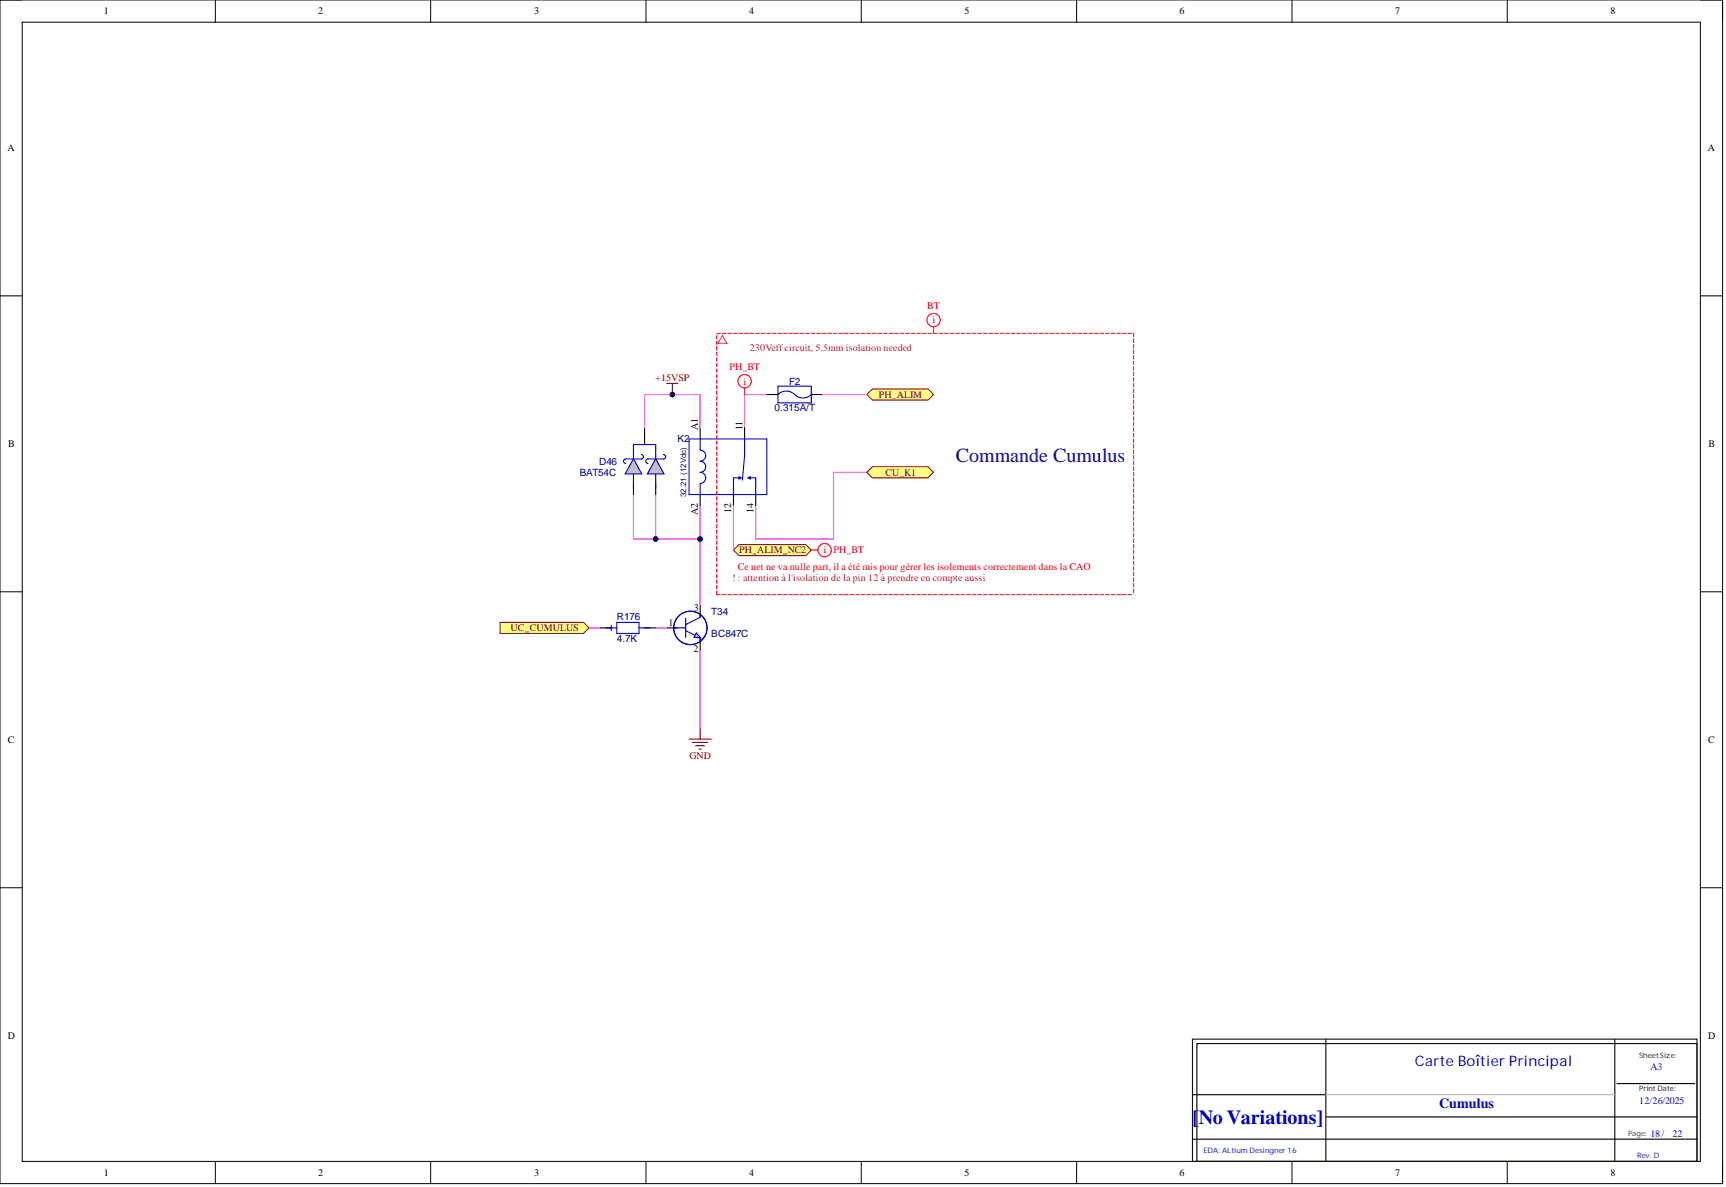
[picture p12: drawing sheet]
<svg xmlns="http://www.w3.org/2000/svg" width="393mm" height="271mm" viewBox="0 0 393 271" stroke-linecap="round" stroke-linejoin="round" font-family="sans-serif">
<defs><g id="words">
<text font-size="4.6" fill="#000080" x="217.8" y="105.4">Commande Cumulus</text>
<text font-size="4.6" fill="#0000bf" x="271.8" y="256.1">[No Variations]</text>
<text font-size="3.3" fill="#0000bf" x="322.4" y="243">Carte Boîtier Principal</text>
<text font-size="3.2" fill="#0000bf" x="328" y="252.7">Cumulus</text>
<g font-size="2.3">
<text x="23.6" y="3.3">1</text>
<text x="72.5" y="3.3">2</text>
<text x="121.7" y="3.3">3</text>
<text x="170.7" y="3.3">4</text>
<text x="219.8" y="3.3">5</text>
<text x="268.8" y="3.3">6</text>
<text x="317.9" y="3.3">7</text>
<text x="367" y="3.3">8</text>
<text x="1.7" y="34.5">A</text>
<text x="389.2" y="34.5">A</text>
<text x="1.9" y="101.9">B</text>
<text x="159.1" y="98" transform="rotate(-90 159.1 98)">A1</text>
<text x="169.2" y="98" transform="rotate(-90 169.2 98)">11</text>
<text x="389.4" y="101.9">B</text>
<text x="159.1" y="117.5" transform="rotate(-90 159.1 117.5)">A2</text>
<text x="166.7" y="117" transform="rotate(-90 166.7 117)">12</text>
<text x="171.7" y="117" transform="rotate(-90 171.7 117)">14</text>
<text x="152.4" y="142.6">1</text>
<text x="158.1" y="139.3">3</text>
<text x="158" y="148.6">2</text>
<text x="1.8" y="169.4">C</text>
<text x="389.3" y="169.4">C</text>
<text x="1.8" y="236.9">D</text>
<text x="389.3" y="236.9">D</text>
<text x="23.6" y="268">1</text>
<text x="72.5" y="268">2</text>
<text x="121.7" y="268">3</text>
<text x="170.7" y="268">4</text>
<text x="219.8" y="268">5</text>
<text x="268.8" y="268">6</text>
<text x="317.9" y="268">7</text>
<text x="367" y="268">8</text>
</g>
<g font-size="2.3" fill="#f00">
<text x="211.3" y="70.4">BT</text>
<text x="212.5" y="73.7">i</text>
<text x="166.2" y="84.4">PH_BT</text>
<text x="169.4" y="87.7">i</text>
<text x="168.2" y="130">Ce net ne va nulle part, il a été mis pour gérer les isolements correctement dans la CAO</text>
<text x="187.7" y="126.2">i</text>
<text x="190" y="126.2">PH_BT</text>
</g>
<g font-size="2.3" fill="#a1006a">
<text x="170.9" y="80.1">230Veffcircuit, 5.5mm isolation needed</text>
<text x="166.9" y="132.5">! : attention à l'isolation de la pin 12 à prendre en compte aussi</text>
</g>
<g font-size="2.3" fill="#800000">
<text x="149.3" y="86.9">+15VSP</text>
<text x="200.3" y="90.7">PH_ALIM</text>
<text x="201.8" y="108.4">CU_K1</text>
<text x="168.4" y="126.2">PH_ALIM_NC2</text>
<text x="116.3" y="143.9">UC_CUMULUS</text>
<text x="157.1" y="173">GND</text>
</g>
<g font-size="2.3" fill="#000080">
<text x="179.8" y="87.7">F2</text>
<text x="176.5" y="93.7">0.315A/T</text>
<text x="154.4" y="100.8">K2</text>
<text x="136.5" y="105.9">D46</text>
<text x="132.1" y="108.4">BAT54C</text>
<text x="140.6" y="141.4">R176</text>
<text x="162.1" y="140.1">T34</text>
<text x="140.6" y="146.4">4.7K</text>
<text x="162.1" y="145.2">BC847C</text>
</g>
<g font-size="2.3" fill="#00f">
<text x="376.1" y="244">A3</text>
<text x="373.6" y="251.6">12/26/2025</text>
<text x="376.1" y="259.2">18/</text>
<text x="381.2" y="259.2">22</text>
</g>
<text font-size="1.8" fill="#000080" x="156.4" y="113.3" transform="rotate(-90 156.4 113.3)">32.21 (12Vdc)</text>
<text font-size="1.7" fill="#172721" x="373.6" y="241.2">SheetSize:</text>
<text font-size="1.7" fill="#001b31" x="373.6" y="248.8">Print Date:</text>
<g font-size="1.7" fill="#00f">
<text x="274.3" y="262.7">EDA: ALtium Desingner 16</text>
<text x="373.1" y="264">Rev. D</text>
</g>
<text font-size="1.7" fill="#323543" x="371" y="258.9">Page:</text>
</g></defs>
<g fill="none" stroke="#000" stroke-width=".23">
<path d="M0 0h392.6v269.8h-392.6zM0 0h5.1M49.1 0v5.1M98.1 0v5.1M147.2 0v5.1M196.3 0v5.1M245.4 0v5.1M294.4 0v5.1M343.5 0v5.1M387.5 0h5.1v5.1M5.1 5.1h382.4v259.6h-382.4zM0 67.4h5.1"/>
<path d="M387.5 67.4h5.1M0 134.9h5.1M387.5 134.9h5.1M0 202.4h5.1M387.5 202.4h5.1M49.1 264.7v5.1M98.1 264.7v5.1M147.2 264.7v5.1M196.3 264.7v5.1M245.4 264.7v5.1M294.4 264.7v5.1M343.5 264.7v5.1"/>
<path d="M392.6 264.7v5.1"/>
</g>
<path d="M144.4 112.7v10.2h15.2" fill="none" stroke="#f0f" stroke-width=".25"/>
<circle cx="149.4" cy="122.9" r=".51" fill="#000080"/>
<circle cx="149.4" cy="122.9" r=".51" fill="none" stroke="#000080" stroke-width=".23"/>
<circle cx="159.6" cy="122.9" r=".51" fill="#000080"/>
<circle cx="159.6" cy="122.9" r=".51" fill="none" stroke="#000080" stroke-width=".23"/>
<path d="M149.4 112.7v10.2" fill="none" stroke="#f0f" stroke-width=".25"/>
<circle cx="149.4" cy="122.9" r=".51" fill="#000080"/>
<circle cx="149.4" cy="122.9" r=".51" fill="none" stroke="#000080" stroke-width=".23"/>
<path d="M159.6 115.3v22.8" fill="none" stroke="#f0f" stroke-width=".25"/>
<circle cx="159.6" cy="122.9" r=".51" fill="#000080"/>
<circle cx="159.6" cy="122.9" r=".51" fill="none" stroke="#000080" stroke-width=".23"/>
<path d="M174.8 89.9h-5.1v7.6M197.6 107.7h-7.6v15.2h-17.8v-7.6" fill="none" stroke="#f0f" stroke-width=".25"/>
<path d="M159.6 97.5v2.6M169.7 97.5v2.6M159.6 112.7v2.6M167.2 112.7v2.6M172.2 112.7v2.6" fill="none" stroke="#000" stroke-width=".25"/>
<path d="M157 100.1h17.8v12.6h-17.8zM159.6 100.1v2.5a1.27 1.27 0 0 1 1.2 1.3 1.27 1.27 0 0 1-1.2 1.2 1.27 1.27 0 0 1 1.2 1.3 1.27 1.27 0 0 1-1.2 1.3 1.27 1.27 0 0 1 1.2 1.2 1.27 1.27 0 0 1-1.2 1.3v2.5M168.4 108.7l.5 .2-.5 .3zM168.4 108.9h-1.2v3.8M169.7 100.1v3.8l-.5 5.5M170.5 108.9l.5-.2v.5zM171 108.9h1.2v3.8" fill="none" stroke="#00f" stroke-width=".25"/>
<path d="M114 141.9h19l1.2 1.2-1.2 1.3h-19z" fill-rule="evenodd" fill="#ffff80"/>
<path d="M114 141.9h19l1.2 1.2-1.2 1.3h-19z" fill="none" stroke="#800000" stroke-width=".23"/>
<path d="M198.8 106.4h12.7l1.2 1.3-1.2 1.2h-12.7l-1.2-1.2z" fill-rule="evenodd" fill="#ffff80"/>
<path d="M198.8 106.4h12.7l1.2 1.3-1.2 1.2h-12.7l-1.2-1.2z" fill="none" stroke="#800000" stroke-width=".23"/>
<path d="M152 87.4h2.5M153.2 87.4v2.5" fill="none" stroke="#800000" stroke-width=".25"/>
<circle cx="153.2" cy="89.9" r=".51" fill="#000080"/>
<circle cx="153.2" cy="89.9" r=".51" fill="none" stroke="#000080" stroke-width=".23"/>
<path d="M157 168.5h5.1M157.8 169.2h3.5M158.5 170h2.1M159.3 170.8h.5M159.6 165.9v2.6" fill="none" stroke="#800000" stroke-width=".25"/>
<path d="M159.6 148.2v17.7" fill="none" stroke="#f0f" stroke-width=".25"/>
<path d="M159.6 138.1v2.5M152 143.1h2.5M159.6 145.7v2.5" fill="none" stroke="#000" stroke-width=".25"/>
<path d="M156.3 143.8l3.3 1.6v.8" fill="none" stroke="#00f" stroke-width=".25"/>
<path d="M158.7 144.3l1 1.1-1.5-.1z" fill="#c0c0c0"/>
<g fill="none" stroke="#00f" stroke-width=".25">
<path d="M153.6 143.1h2.7M156.3 140.9v4.4M158.7 144.3l1 1.1-1.5-.1zM159.6 140.1v.6l-3.3 1.7"/>
<circle cx="157.3" cy="143.1" r="3.8"/>
</g>
<path d="M134.2 143.1h2.6M149.4 143.1h2.6" fill="none" stroke="#f0f" stroke-width=".25"/>
<path d="M146.9 97.5v3.8M144.4 110.2v2.5M149.4 110.2v2.5" fill="none" stroke="#000" stroke-width=".25"/>
<path d="M149.4 104.6l1.9 3.4h-3.8z" fill="#c0c0c0"/>
<path d="M149.4 104.6l1.9 3.4h-3.8z" fill="none" stroke="#00f" stroke-width=".25"/>
<path d="M144.4 104.6l1.9 3.4h-3.8z" fill="#c0c0c0"/>
<path d="M177.3 89.9a2.89 2.89 0 0 1 4.3 .4 2.67 2.67 0 0 0 3.3-.4M177.3 88h7.6v3.8h-7.6zM144.4 104.6l1.9 3.4h-3.8zM144.4 104.6v-3.3h5v3.3M144.4 108.2v3M146.1 103.6a.51 .51 0 0 1 .5 .5 .51 .51 0 0 1-.5 .5h-3.5a.51 .51 0 0 0-.5 .5 .51 .51 0 0 0 .5 .5M149.4 108.2v3M151.2 103.6a.51 .51 0 0 1 .5 .5 .51 .51 0 0 1-.5 .5h-3.5a.51 .51 0 0 0-.5 .5 .51 .51 0 0 0 .5 .5M138 143.1h2.6M139.3 142.5v1.3M140.6 141.9h5v2.5h-5zM145.6 143.1h2.6" fill="none" stroke="#00f" stroke-width=".25"/>
<path d="M174.8 89.9h2.5M184.9 89.9h2.5M136.8 143.1h2.5M146.9 143.1h2.5" fill="none" stroke="#000" stroke-width=".25"/>
<g fill="none" stroke="#f00" stroke-width=".25">
<path d="M163.4 76.5v.8M163.4 77.7v.8M163.4 79v.8M163.4 76h.8M164.6 76h.8M165.9 76h.8M167.2 76h.8M168.4 76h.8M169.7 76h.8M171 76h.7M172.2 76h.8M173.5 76h.8"/>
<path d="M174.8 76h.7M176 76h.8M177.3 76h.8M178.6 76h.7M179.8 76h.8M181.1 76h.8M182.4 76h.7M183.6 76h.8M184.9 76h.8M186.2 76h.7M187.4 76h.8M188.7 76h.8"/>
<path d="M190 76h.7M191.2 76h.8M192.5 76h.8M193.8 76h.7M195 76h.8M196.3 76h.8M197.6 76h.7M198.8 76h.8M200.1 76h.8M201.4 76h.7M202.6 76h.8M203.9 76h.8"/>
<path d="M205.2 76h.7M206.4 76h.8M207.7 76h.8M208.9 76h.8M210.2 76h.8M211.5 76h.8M212.7 74.5v1.5h.8M214 76h.8M215.3 76h.8M216.5 76h.8M217.8 76h.8M219.1 76h.8"/>
<path d="M220.3 76h.8M221.6 76h.8M222.9 76h.8M224.1 76h.8M225.4 76h.8M226.7 76h.8M227.9 76h.8M229.2 76h.8M230.5 76h.8M231.7 76h.8M233 76h.8M234.3 76h.8"/>
<path d="M235.5 76h.8M236.8 76h.8M238.1 76h.8M239.3 76h.8M240.6 76h.8M241.9 76h.8M243.1 76h.8M244.4 76h.8M245.7 76h.8M246.9 76h.8M248.2 76h.8M249.5 76h.8"/>
<path d="M250.7 76h.8M252 76h.8M253.3 76h.8M254.5 76h.8M255.8 76h.8M257.1 76h.8M258.3 76v.8M258.3 77.3v.8M258.3 78.5v.8M258.3 79.8v.8M163.4 80.3v.8M163.4 81.5v.8"/>
<path d="M163.4 82.8v.8M163.4 84.1v.8M163.4 85.3v.8M163.4 86.6v.8M163.4 87.9v.8M163.4 89.1v.8M163.4 90.4v.8M163.4 91.7v.8M163.4 92.9v.8M163.4 94.2v.8M163.4 95.5v.8M163.4 96.7v.8"/>
<path d="M163.4 98v.8M163.4 99.3v.8M258.3 81.1v.8M258.3 82.3v.8M258.3 83.6v.8M258.3 84.9v.8M258.3 86.1v.8M258.3 87.4v.8M258.3 88.7v.8M258.3 89.9v.8M258.3 91.2v.8M258.3 92.5v.8"/>
<path d="M258.3 93.7v.8M258.3 95v.8M258.3 96.3v.8M258.3 97.5v.8M258.3 98.8v.8M163.4 100.5v.8M163.4 101.8v.8M163.4 103.1v.8M163.4 104.3v.8M163.4 105.6v.8M163.4 106.9v.8M163.4 108.1v.8"/>
<path d="M163.4 109.4v.8M163.4 110.7v.8M163.4 111.9v.8M163.4 113.2v.8M163.4 114.5v.8M163.4 115.7v.8M163.4 117v.8M163.4 118.3v.8M163.4 119.5v.8M258.3 100.1v.8M258.3 101.3v.8M258.3 102.6v.8"/>
<path d="M258.3 103.9v.8M258.3 105.1v.8M258.3 106.4v.8M258.3 107.7v.8M258.3 108.9v.8M258.3 110.2v.8M258.3 111.5v.8M258.3 112.7v.8M258.3 114v.8M258.3 115.3v.8M258.3 116.5v.8M258.3 117.8v.8"/>
<path d="M258.3 119.1v.8M163.4 120.8v.8M163.4 122.1v.8M163.4 123.3v.8M163.4 124.6v.8M163.4 125.9v.8M163.4 127.1v.8M163.4 128.4v.8M163.4 129.7v.8M163.4 130.9v.8M163.4 132.2v.8M163.4 133.5v.8"/>
<path d="M163.4 134.7v.8h.8M164.6 135.5h.8M165.9 135.5h.8M167.2 135.5h.8M168.4 135.5h.8M169.7 135.5h.8M171 135.5h.7M172.2 135.5h.8M173.5 135.5h.8M174.8 135.5h.7M176 135.5h.8M177.3 135.5h.8"/>
<path d="M178.6 135.5h.7M179.8 135.5h.8M181.1 135.5h.8M182.4 135.5h.7M183.6 135.5h.8M184.9 135.5h.8M186.2 135.5h.7M187.4 135.5h.8M188.7 135.5h.8M190 135.5h.7M191.2 135.5h.8M192.5 135.5h.8"/>
<path d="M193.8 135.5h.7M195 135.5h.8M196.3 135.5h.8M197.6 135.5h.7M198.8 135.5h.8M200.1 135.5h.8M201.4 135.5h.7M202.6 135.5h.8M203.9 135.5h.8M205.2 135.5h.7M206.4 135.5h.8M207.7 135.5h.8"/>
<path d="M208.9 135.5h.8M210.2 135.5h.8M211.5 135.5h.8M212.7 135.5h.8M214 135.5h.8M215.3 135.5h.8M216.5 135.5h.8M217.8 135.5h.8M219.1 135.5h.8M220.3 135.5h.8M221.6 135.5h.8M222.9 135.5h.8"/>
<path d="M224.1 135.5h.8M225.4 135.5h.8M226.7 135.5h.8M227.9 135.5h.8M229.2 135.5h.8M230.5 135.5h.8M231.7 135.5h.8M233 135.5h.8M234.3 135.5h.8M235.5 135.5h.8M236.8 135.5h.8M238.1 135.5h.8"/>
<path d="M239.3 135.5h.8M240.6 135.5h.8M241.9 135.5h.8M243.1 135.5h.8M244.4 135.5h.8M245.7 135.5h.8M246.9 135.5h.8M248.2 135.5h.8M249.5 135.5h.8M250.7 135.5h.8M252 135.5h.8M253.3 135.5h.8"/>
<path d="M254.5 135.5h.8M255.8 135.5h.8M257.1 135.5h.8M258.3 120.3v.8M258.3 121.6v.8M258.3 122.9v.8M258.3 124.1v.8M258.3 125.4v.8M258.3 126.7v.8M258.3 127.9v.8M258.3 129.2v.8M258.3 130.5v.8"/>
<path d="M258.3 131.7v.8M258.3 133v.8M258.3 134.3v.8"/>
<circle cx="212.7" cy="73" r="1.52"/>
</g>
<path d="M164.6 76.5l1 1.8h-2z" fill="none" stroke="#f33" stroke-width=".23"/>
<path d="M198.8 88.7h12.7l1.2 1.2-1.2 1.3h-12.7l-1.2-1.3z" fill-rule="evenodd" fill="#ffff80"/>
<path d="M198.8 88.7h12.7l1.2 1.2-1.2 1.3h-12.7l-1.2-1.3z" fill="none" stroke="#800000" stroke-width=".23"/>
<path d="M146.9 97.5v-7.6h12.7v7.6M187.4 89.9h10.2" fill="none" stroke="#f0f" stroke-width=".25"/>
<circle cx="153.2" cy="89.9" r=".51" fill="#000080"/>
<circle cx="153.2" cy="89.9" r=".51" fill="none" stroke="#000080" stroke-width=".23"/>
<path d="M168.4 124.1h15.2l1.3 1.3-1.3 1.3h-15.2l-1.2-1.3z" fill-rule="evenodd" fill="#ffff80"/>
<path d="M168.4 124.1h15.2l1.3 1.3-1.3 1.3h-15.2l-1.2-1.3z" fill="none" stroke="#800000" stroke-width=".23"/>
<path d="M167.2 115.3v10.1" fill="none" stroke="#f0f" stroke-width=".25"/>
<g fill="none" stroke="#f00" stroke-width=".25">
<path d="M169.7 88.4v1.5M184.9 125.4h1.5"/>
<circle cx="169.7" cy="86.9" r="1.52"/>
<circle cx="187.9" cy="125.4" r="1.52"/>
</g>
<path d="M271.8 236.9h114.9v27.8h-114.9z" fill="none" stroke="#110f0a" stroke-width=".25"/>
<path d="M272.8 237.9h113.9v26.8h-113.9zM302.2 236.9v27.8M271.8 249.5h30.4M302.2 254.6h84.5" fill="none" stroke="#080d02" stroke-width=".25"/>
<path d="M368 236.9v27.8M271.8 259.7h114.9M368.5 247h17.7" fill="none" stroke="#000" stroke-width=".25"/>
<path d="M302.2 249.5h65.8" fill="none" stroke="#beb5b2" stroke-width=".25"/>
<use href="#words"/>
</svg>
